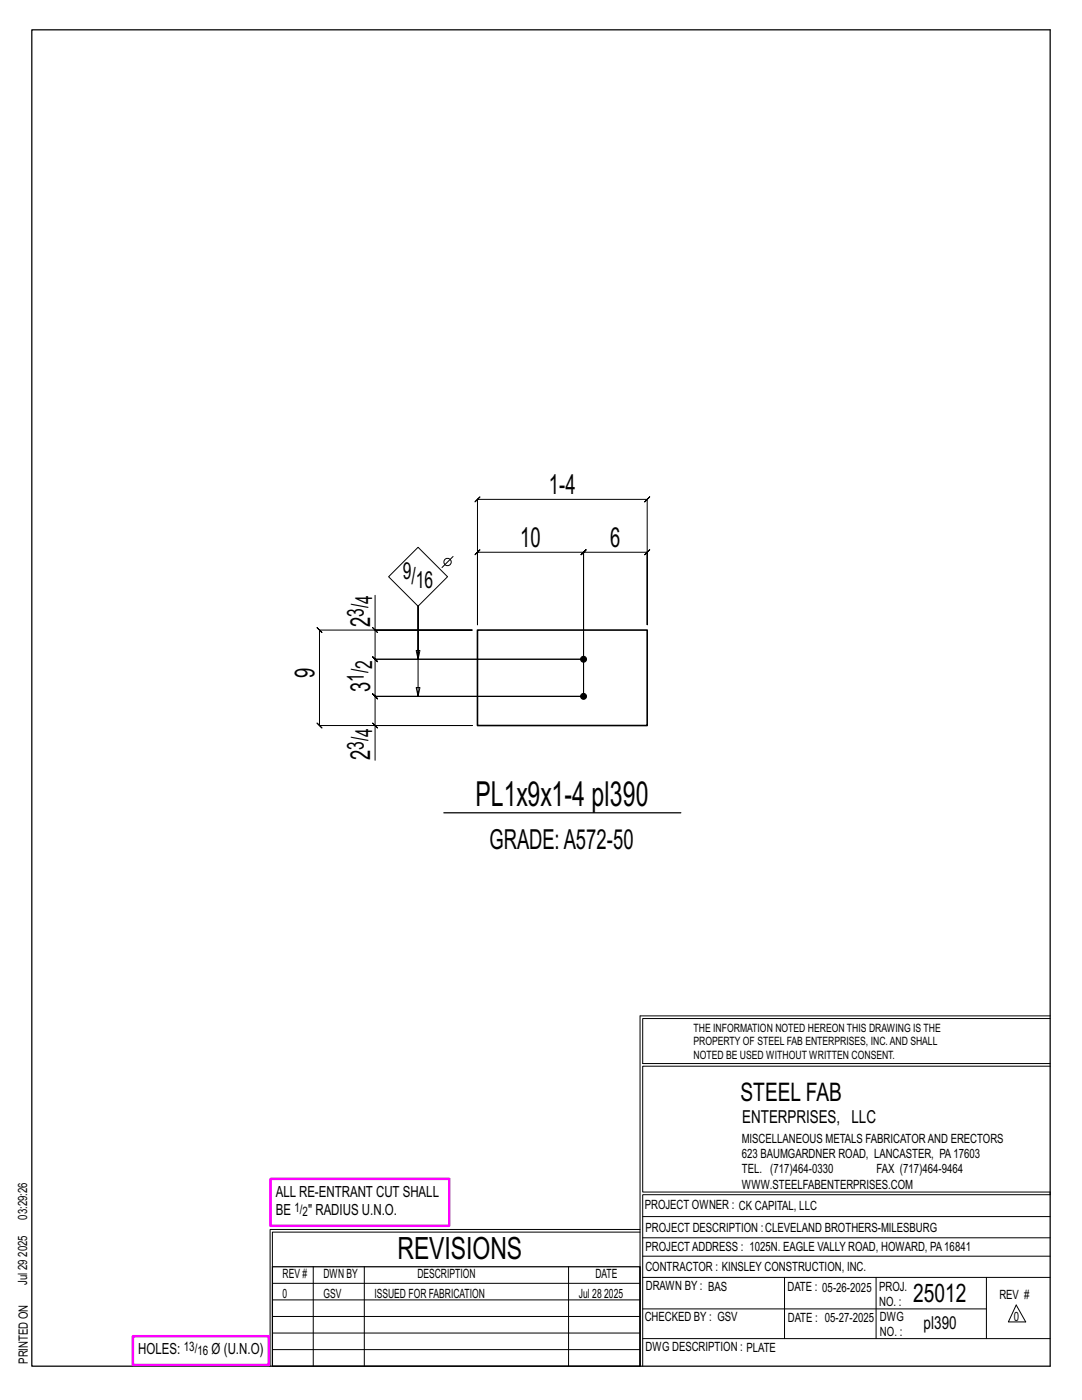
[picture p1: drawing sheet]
<svg xmlns="http://www.w3.org/2000/svg" width="216mm" height="279mm" viewBox="0 0 216 279" stroke-linecap="round" stroke-linejoin="round" font-family="sans-serif">
<defs><g id="words">
<text font-size="6.9" x="94.9" y="160.8">PL1x9x1-4 pl390</text>
<text font-size="6.1" x="79.3" y="251.3">REVISIONS</text>
<g font-size="5.5">
<text x="109.5" y="98.7">1-4</text>
<text x="103.8" y="109.2">10</text>
<text x="121.8" y="109.2">6</text>
<text x="73.9" y="125.2" transform="rotate(-90 73.9 125.2)">2</text>
<text x="62.8" y="135.3" transform="rotate(-90 62.8 135.3)">9</text>
<text x="73.9" y="138.2" transform="rotate(-90 73.9 138.2)">3</text>
<text x="73.9" y="151.7" transform="rotate(-90 73.9 151.7)">2</text>
<text x="97.7" y="169.5">GRADE:A572-50</text>
</g>
<g font-size="5.1">
<text x="147.8" y="219.8">STEEL FAB</text>
<text x="182.2" y="259.9">25012</text>
</g>
<g font-size="4.7">
<text x="80.4" y="115.6">9/</text>
<text x="83" y="117.3">16</text>
<text x="72.6" y="123.2" transform="rotate(-90 72.6 123.2)">3/</text>
<text x="74.3" y="120.6" transform="rotate(-90 74.3 120.6)">4</text>
<text x="72.6" y="136.1" transform="rotate(-90 72.6 136.1)">1/</text>
<text x="74.3" y="133.5" transform="rotate(-90 74.3 133.5)">2</text>
<text x="72.6" y="149.7" transform="rotate(-90 72.6 149.7)">3/</text>
<text x="74.3" y="147.1" transform="rotate(-90 74.3 147.1)">4</text>
</g>
<g font-size="3.6">
<text x="148.1" y="224.1">ENTERPRISES, LLC</text>
<text x="184.3" y="265.2">pl390</text>
</g>
<g font-size="3.1">
<text x="55" y="238.9">ALL RE-ENTRANT CUT SHALL</text>
<text x="55" y="242.5">BE</text>
<text x="61.5" y="242.5">&quot; RADIUS U.N.O.</text>
<text x="27.6" y="270.2">HOLES:</text>
<text x="42.2" y="270.2">Ø (U.N.O)</text>
</g>
<g font-size="2.6">
<text x="58.8" y="241.8">1/</text>
<text x="60.4" y="242.7">2</text>
<text x="36.7" y="269.6">13/</text>
<text x="39.4" y="270.5">16</text>
</g>
<g font-size="2.5">
<text x="148" y="231.2">623 BAUMGARDNER ROAD, LANCASTER, PA17603</text>
<text x="148" y="228.1">MISCELLANEOUS METALS FABRICATORAND ERECTORS</text>
<text x="148" y="237.2">WWW.STEELFABENTERPRISES.COM</text>
<text x="148" y="234.2">TEL. (717)464-0330</text>
<text x="174.9" y="234.2">FAX (717)464-9464</text>
<text x="5.4" y="243.4" transform="rotate(-90 5.4 243.4)">03:29:26</text>
<text x="128.7" y="241.3">PROJECT OWNER : CK CAPITAL, LLC</text>
<text x="128.8" y="246">PROJECT DESCRIPTION :CLEVELAND BROTHERS-MILESBURG</text>
<text x="5.4" y="250.8" transform="rotate(-90 5.4 250.8)">2025</text>
<text x="128.8" y="249.7">PROJECTADDRESS : 1025N. EAGLE VALLY ROAD, HOWARD, PA16841</text>
<text x="5.4" y="256.5" transform="rotate(-90 5.4 256.5)">Jul 29</text>
<text x="56.4" y="255">REV #</text>
<text x="64.5" y="255">DWN BY</text>
<text x="83.3" y="255">DESCRIPTION</text>
<text x="118.8" y="255">DATE</text>
<text x="128.8" y="253.7">CONTRACTOR : KINSLEY CONSTRUCTION, INC.</text>
<text x="128.9" y="257.5">DRAWN BY : BAS</text>
<text x="157.1" y="257.6">DATE : 05-26-2025</text>
<text x="175.4" y="257.7">PROJ.</text>
<text x="56.4" y="259">0</text>
<text x="64.5" y="259">GSV</text>
<text x="74.7" y="259">ISSUED FOR FABRICATION</text>
<text x="115.5" y="259">Jul 28</text>
<text x="120.6" y="259">2025</text>
<text x="128.6" y="263.7">CHECKED BY : GSV</text>
<text x="157.2" y="263.7">DATE : 05-27-2025</text>
<text x="175.4" y="260.7">NO. :</text>
<text x="175.6" y="263.7">DWG</text>
<text x="199.4" y="259.2">REV #</text>
<text x="202.3" y="263.7">0</text>
<text x="128.8" y="269.7">DWG DESCRIPTION : PLATE</text>
<text x="175.6" y="266.7">NO. :</text>
<text x="5.5" y="272.2" transform="rotate(-90 5.5 272.2)">PRINTED ON</text>
</g>
<g font-size="2.3">
<text x="138.4" y="208.6">PROPERTY OF STEEL FAB ENTERPRISES, INC.AND SHALL</text>
<text x="138.4" y="205.9">THE INFORMATION NOTED HEREON THIS DRAWING IS THE</text>
<text x="138.4" y="211.3">NOTED BE USED WITHOUT WRITTEN CONSENT.</text>
</g>
</g></defs>
<g fill="none" stroke="#000" stroke-width=".2">
<path d="M95.3 99.7l-.5 .5 1-1-.5 .5h33.8l-.5 .5 1-1-.5 .5v25v-14.5l.5-.5-1 1 .5-.5h-12.7l.5-.5-1 1 .5-.5v28.8v-28.8l.5-.5-1 1 .5-.5h-21.1l.5-.5-1 1 .5-.5v14.5zM74.8 118.8v6.9h19.4h-30.4l-.5-.5 1 1-.5-.5v19.1l-.5-.5 1 1-.5-.5h30.4h-19.4v6.9M83.4 109.2l5.9 5.9-5.9 5.9-5.9-5.9zM90.4 111.1l-2.2 2.2M74.3 125.2l1 1zM74.8 125.7v5.9l-.5-.5 1 1-.5-.5h41.6h-41.6l-.5-.5 1 1-.5-.5v7.4l-.5-.5 1 1-.5-.5h41.6h-41.6l-.5-.5 1 1-.5-.5v5.8M83.4 131.6l.4-1.8h-.8l.4 1.8v-10.6v18l-.4-1.8h.8l-.4 1.8M74.3 144.3l1 1zM127.7 202.7v70M127.7 202.7h81.8M209.5 203.3h-81.3v9h81.3M209.5 212.8h-81.3v25.1h81.3v.5h-81.3v34.3"/>
<path d="M54.4 259.4h73.3M54.4 256.1h73.3M62.5 252.8v19.9M72.7 252.8v19.9M113.4 252.8v19.9M127.7 245.4h-73.8v27.3M127.7 245.9h-73.3v6.9M128.2 242.8h81.3M128.2 254.9h81.3M128.2 250.7h81.3M128.2 247h81.3M156.5 254.9v12.2"/>
<path d="M174.8 254.9v12.2M196.8 254.9v12.2M54.4 269.3h73.3M54.4 266h73.3M54.4 262.7h73.3M128.2 261.2h68.6M128.2 267.1h81.3M202.8 260.4l1.9 3.4h-3.5z"/>
<circle cx="89.3" cy="112.2" r=".74"/>
</g>
<path d="M6.3 6h203.2v266.7h-203.2zM88.6 162.2h47.3M54.4 252.8h73.3v19.9h-73.3z" fill="none" stroke="#000" stroke-width=".25"/>
<path d="M54 235.3h35.6v9.3h-35.6zM26.5 266.7h27.1v5.7h-27.1z" fill="none" stroke="#f0f" stroke-width=".5"/>
<g fill="#000" stroke="#000" stroke-width=".2">
<circle cx="116.4" cy="139" r=".6"/>
<circle cx="116.4" cy="131.6" r=".6"/>
</g>
<path d="M95.3 125.7h33.8v19.1h-33.8z" fill="none" stroke="#000" stroke-width=".32"/>
<use href="#words"/>
</svg>
